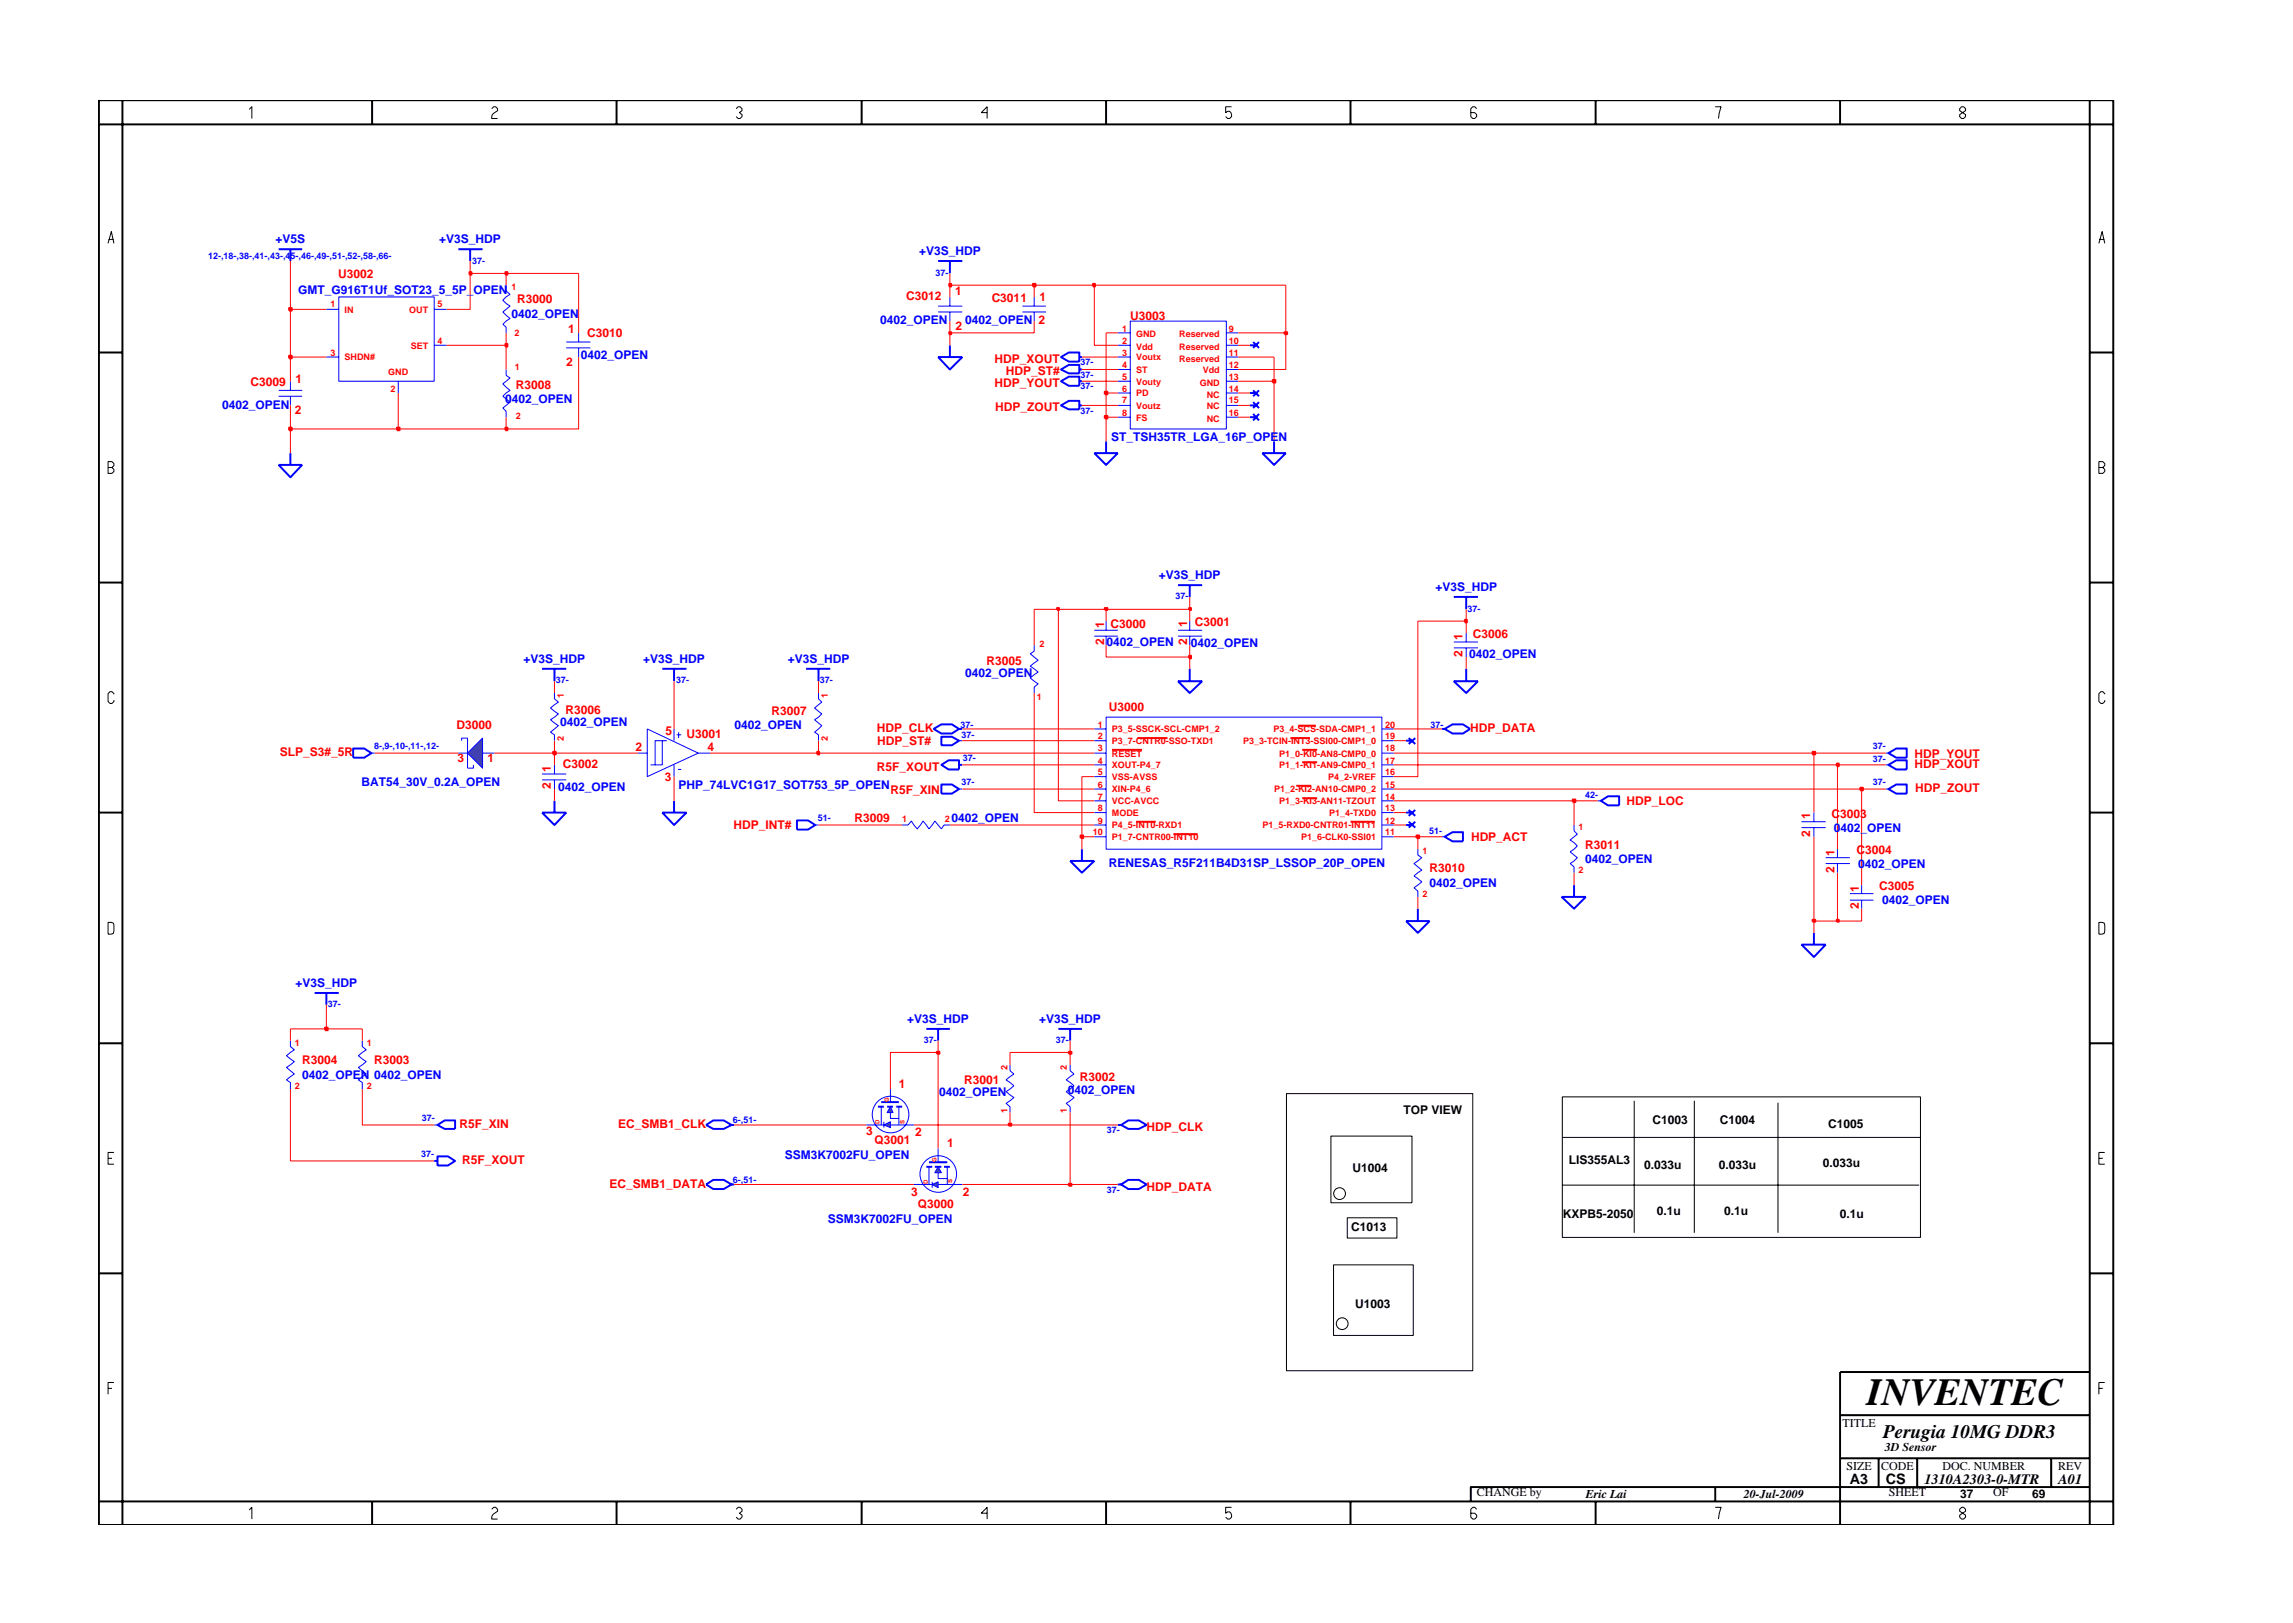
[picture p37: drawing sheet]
<svg xmlns="http://www.w3.org/2000/svg" width="297mm" height="210mm" viewBox="0 0 297 210" stroke-linecap="round" stroke-linejoin="round" font-family="sans-serif">
<defs><g id="words">
<text font-size="5" x="241.8" y="182">INVENTEC</text>
<text font-size="2.5" x="244" y="186.3">Perugia 10MG DDR3</text>
<g font-size="1.9">
<text x="239.6" y="192.2">A3</text>
<text x="244.3" y="192.3">CS</text>
<text x="249.3" y="192.2">1310A2303-0-MTR</text>
<text x="266.6" y="192.2">A01</text>
</g>
<g font-size="1.6" fill="#00f">
<text x="35.7" y="31.5">+V5S</text>
<text x="56.9" y="31.5">+V3S_HDP</text>
<text x="119.1" y="33">+V3S_HDP</text>
<text x="38.6" y="38.1">GMT_G916T1Uf_SOT23_5_5P_OPEN</text>
<text x="66.3" y="41.2">0402_OPEN</text>
<text x="114" y="42">0402_OPEN</text>
<text x="125" y="41.9">0402_OPEN 2</text>
<text x="75.3" y="46.6">0402_OPEN</text>
<text x="28.8" y="52.9">0402_OPEN</text>
<text x="65.4" y="52.2">0402_OPEN</text>
<text x="144" y="57.2">ST_TSH35TR_LGA_16P_OPEN</text>
<text x="150.1" y="75">+V3S_HDP</text>
<text x="185.9" y="76.6">+V3S_HDP</text>
<text x="143.3" y="83.7">0402_OPEN</text>
<text x="154.2" y="83.8">0402_OPEN</text>
<text x="67.8" y="85.9">+V3S_HDP</text>
<text x="83.3" y="85.9">+V3S_HDP</text>
<text x="102" y="85.9">+V3S_HDP</text>
<text x="125" y="87.7">0402_OPEN</text>
<text x="190.3" y="85.2">0402_OPEN</text>
<text x="72.5" y="94.1">0402_OPEN</text>
<text x="95.2" y="94.4">0402_OPEN</text>
<text x="46.8" y="101.9">BAT54_30V_0.2A_OPEN</text>
<text x="72.3" y="102.5">0402_OPEN</text>
<text x="87.9" y="102.2">PHP_74LVC1G17_SOT753_5P_OPEN</text>
<text x="123.3" y="106.5">0402_OPEN</text>
<text x="237.6" y="107.8">0402_OPEN</text>
<text x="143.6" y="112.4">RENESAS_R5F211B4D31SP_LSSOP_20P_OPEN</text>
<text x="205.3" y="111.8">0402_OPEN</text>
<text x="240.7" y="112.5">0402_OPEN</text>
<text x="185.2" y="114.9">0402_OPEN</text>
<text x="243.8" y="117.1">0402_OPEN</text>
<text x="38.3" y="127.9">+V3S_HDP</text>
<text x="117.5" y="132.5">+V3S_HDP</text>
<text x="134.6" y="132.5">+V3S_HDP</text>
<text x="39.1" y="139.8">0402_OPEN 0402_OPEN</text>
<text x="121.7" y="142">0402_OPEN</text>
<text x="138.3" y="141.7">0402_OPEN</text>
<text x="101.7" y="150.1">SSM3K7002FU_OPEN</text>
<text x="107.2" y="158.5">SSM3K7002FU_OPEN</text>
</g>
<g font-size="1.6" fill="#f00">
<text x="43.8" y="36">U3002</text>
<text x="67" y="39.3">R3000</text>
<text x="117.4" y="38.9">C3012</text>
<text x="123.7" y="38.2">1</text>
<text x="128.5" y="39.1">C3011</text>
<text x="134.6" y="39">1</text>
<text x="146.4" y="41.4">U3003</text>
<text x="73.3" y="47.4">2</text>
<text x="73.6" y="43.2">1</text>
<text x="76.1" y="43.6">C3010</text>
<text x="123.8" y="42.8">2</text>
<text x="128.8" y="47">HDP_XOUT</text>
<text x="32.5" y="50">C3009</text>
<text x="38.2" y="53.6">2</text>
<text x="38.3" y="49.6">1</text>
<text x="66.8" y="50.4">R3008</text>
<text x="128.8" y="50.1">HDP_YOUT</text>
<text x="128.9" y="53.3">HDP_ZOUT</text>
<text x="130.3" y="48.6">HDP_ST#</text>
<text x="143" y="83.6" transform="rotate(-90 143 83.6)">2</text>
<text x="143" y="81.4" transform="rotate(-90 143 81.4)">1</text>
<text x="143.9" y="81.3">C3000</text>
<text x="153.8" y="83.5" transform="rotate(-90 153.8 83.5)">2</text>
<text x="153.8" y="81.2" transform="rotate(-90 153.8 81.2)">1</text>
<text x="154.8" y="81.1">C3001</text>
<text x="189.5" y="82.8" transform="rotate(-90 189.5 82.8)">1</text>
<text x="190.8" y="82.7">C3006</text>
<text x="127.8" y="86.1">R3005</text>
<text x="189.5" y="85.1" transform="rotate(-90 189.5 85.1)">2</text>
<text x="59.1" y="94.5">D3000</text>
<text x="73.3" y="92.5">R3006</text>
<text x="86.2" y="95.2">5</text>
<text x="88.9" y="95.6">U3001</text>
<text x="99.9" y="92.6">R3007</text>
<text x="113.6" y="94.8">HDP_CLK</text>
<text x="143.6" y="92.1">U3000</text>
<text x="190.4" y="94.8">HDP_DATA</text>
<text x="36.3" y="97.9">SLP_S3#_5R</text>
<text x="59.3" y="98.7">3</text>
<text x="63.2" y="98.7">1</text>
<text x="71.4" y="100" transform="rotate(-90 71.4 100)">1</text>
<text x="72.9" y="99.5">C3002</text>
<text x="82.3" y="97.3">2</text>
<text x="86.1" y="101.2">3</text>
<text x="91.6" y="97.3">4</text>
<text x="113.6" y="99.8">R5F_XOUT</text>
<text x="113.7" y="96.5">HDP_ST#</text>
<text x="248" y="98.1">HDP_YOUT</text>
<text x="248" y="99.5">HDP_XOUT</text>
<text x="71.4" y="102.2" transform="rotate(-90 71.4 102.2)">2</text>
<text x="95" y="107.5">HDP_INT#</text>
<text x="110.7" y="106.5">R3009</text>
<text x="115.3" y="102.8">R5F_XIN</text>
<text x="210.7" y="104.2">HDP_LOC</text>
<text x="234.5" y="106.1" transform="rotate(-90 234.5 106.1)">1</text>
<text x="237.3" y="106">C3003</text>
<text x="248.1" y="102.6">HDP_ZOUT</text>
<text x="185.2" y="113">R3010</text>
<text x="190.6" y="108.9">HDP_ACT</text>
<text x="205.3" y="109.9">R3011</text>
<text x="234.5" y="108.4" transform="rotate(-90 234.5 108.4)">2</text>
<text x="237.6" y="113.1" transform="rotate(-90 237.6 113.1)">2</text>
<text x="237.6" y="110.9" transform="rotate(-90 237.6 110.9)">1</text>
<text x="240.5" y="110.7">C3004</text>
<text x="240.8" y="117.7" transform="rotate(-90 240.8 117.7)">2</text>
<text x="240.8" y="115.5" transform="rotate(-90 240.8 115.5)">1</text>
<text x="243.4" y="115.3">C3005</text>
<text x="39.1" y="137.9">R3004</text>
<text x="48.5" y="137.9">R3003</text>
<text x="116.4" y="141">1</text>
<text x="124.9" y="140.5">R3001</text>
<text x="139.9" y="140">R3002</text>
<text x="59.5" y="146.2">R5F_XIN</text>
<text x="80.1" y="146.1">EC_SMB1_CLK</text>
<text x="112.2" y="147">3</text>
<text x="113.3" y="148.3">Q3001</text>
<text x="118.6" y="147.2">2</text>
<text x="122.7" y="148.6">1</text>
<text x="148.5" y="146.5">HDP_CLK</text>
<text x="59.9" y="150.8">R5F_XOUT</text>
<text x="79" y="153.9">EC_SMB1_DATA</text>
<text x="118.1" y="154.9">3</text>
<text x="124.7" y="154.9">2</text>
<text x="148.5" y="154.3">HDP_DATA</text>
<text x="118.9" y="156.6">Q3000</text>
</g>
<g font-size="1.6">
<text x="181.8" y="144.3">TOP VIEW</text>
<text x="214.1" y="145.6">C1003</text>
<text x="222.8" y="145.6">C1004</text>
<text x="236.8" y="146.2">C1005</text>
<text x="175.2" y="151.8">U1004</text>
<text x="203.2" y="150.8">LIS355AL3</text>
<text x="213" y="151.4">0.033u</text>
<text x="222.7" y="151.4">0.033u</text>
<text x="236.1" y="151.2">0.033u</text>
<text x="175" y="159.4">C1013</text>
<text x="202.5" y="157.8">KXPB5-2050</text>
<text x="214.6" y="157.4">0.1u</text>
<text x="223.3" y="157.4">0.1u</text>
<text x="238.3" y="157.8">0.1u</text>
<text x="175.5" y="169.4">U1003</text>
<text x="238.7" y="184.8">TITLE</text>
<text x="239.2" y="190.4">SIZE</text>
<text x="243.7" y="190.4">CODE</text>
<text x="244.2" y="188">3D Sensor</text>
<text x="251.6" y="190.4">DOC. NUMBER</text>
<text x="266.6" y="190.4">REV</text>
<text x="191.3" y="193.9">CHANGE by</text>
<text x="205.4" y="194.1">Eric Lai</text>
<text x="225.9" y="194.1">20-Jul-2009</text>
<text x="244.7" y="193.9">SHEET</text>
<text x="253.9" y="194.1">37</text>
<text x="258.2" y="193.9">OF</text>
<text x="263.3" y="194.1">69</text>
</g>
<g font-size="1.2" fill="#00f">
<text x="27" y="33.5">12-,18-,38-,41-,43-,45-,46-,49-,51-,52-,58-,66-</text>
<text x="61.2" y="34.2">37-</text>
<text x="121.2" y="35.7">37-</text>
<text x="140" y="47.3">37-</text>
<text x="140" y="48.9">37-</text>
<text x="140" y="50.4">37-</text>
<text x="140" y="53.6">37-</text>
<text x="152.3" y="77.6">37-</text>
<text x="190.1" y="79.2">37-</text>
<text x="72" y="88.5">37-</text>
<text x="87.6" y="88.5">37-</text>
<text x="106.2" y="88.5">37-</text>
<text x="124.4" y="94.3">37-</text>
<text x="124.6" y="95.6">37-</text>
<text x="185.3" y="94.3">37-</text>
<text x="48.5" y="97.1">8-,9-,10-,11-,12-</text>
<text x="124.6" y="101.7">37-</text>
<text x="124.7" y="98.6">37-</text>
<text x="242.6" y="101.7">37-</text>
<text x="242.6" y="98.7">37-</text>
<text x="242.6" y="97.1">37-</text>
<text x="105.9" y="106.4">51-</text>
<text x="205.4" y="103.4">42-</text>
<text x="185.1" y="108">51-</text>
<text x="42.4" y="130.4">37-</text>
<text x="119.7" y="135.1">37-</text>
<text x="136.8" y="135.1">37-</text>
<text x="54.6" y="149.9">37-</text>
<text x="54.6" y="145.3">37-</text>
<text x="94.9" y="145.5">6-,51-</text>
<text x="143.4" y="146.8">37-</text>
<text x="94.9" y="153.3">6-,51-</text>
<text x="143.4" y="154.6">37-</text>
</g>
<g font-size="1.2" fill="#f00">
<text x="42.8" y="39.8">1</text>
<text x="44.6" y="40.5">IN</text>
<text x="53" y="40.5">OUT</text>
<text x="56.7" y="39.8">5</text>
<text x="66.3" y="37.6">1</text>
<text x="42.8" y="46.1">3</text>
<text x="44.6" y="46.7">SHDN#</text>
<text x="53.2" y="45.2">SET</text>
<text x="56.7" y="44.6">4</text>
<text x="66.7" y="43.6">2</text>
<text x="66.7" y="48">1</text>
<text x="145.3" y="43">1</text>
<text x="145.3" y="47.6">4</text>
<text x="145.3" y="46.1">3</text>
<text x="145.3" y="44.6">2</text>
<text x="147.2" y="43.7">GND</text>
<text x="147.2" y="46.7">Voutx</text>
<text x="147.2" y="45.3">Vdd</text>
<text x="152.8" y="45.3">Reserved</text>
<text x="152.8" y="46.8">Reserved</text>
<text x="152.8" y="43.7">Reserved</text>
<text x="159.2" y="44.6">10</text>
<text x="159.2" y="46.1">11</text>
<text x="159.2" y="47.6">12</text>
<text x="159.2" y="43">9</text>
<text x="50.3" y="48.6">GND</text>
<text x="50.6" y="50.7">2</text>
<text x="145.3" y="53.9">8</text>
<text x="145.3" y="50.7">6</text>
<text x="145.3" y="49.2">5</text>
<text x="145.3" y="52.3">7</text>
<text x="147.2" y="51.4">PD</text>
<text x="147.2" y="48.3">ST</text>
<text x="147.2" y="49.8">Vouty</text>
<text x="147.2" y="53">Voutz</text>
<text x="155.4" y="50">GND</text>
<text x="155.8" y="48.4">Vdd</text>
<text x="156.3" y="51.5">NC</text>
<text x="156.3" y="53">NC</text>
<text x="159.2" y="49.2">13</text>
<text x="159.2" y="50.7">14</text>
<text x="159.2" y="52.3">15</text>
<text x="159.2" y="53.9">16</text>
<text x="66.8" y="54.2">2</text>
<text x="147.2" y="54.5">FS</text>
<text x="156.3" y="54.6">NC</text>
<text x="134.7" y="83.9">2</text>
<text x="73" y="96" transform="rotate(-90 73 96)">2</text>
<text x="73" y="90.4" transform="rotate(-90 73 90.4)">1</text>
<text x="107.2" y="96" transform="rotate(-90 107.2 96)">2</text>
<text x="107.2" y="90.4" transform="rotate(-90 107.2 90.4)">1</text>
<text x="134.3" y="90.7">1</text>
<text x="142.2" y="94.3">1</text>
<text x="142.2" y="95.8">2</text>
<text x="144" y="94.9">P3_5-SSCK-SCL-CMP1_2</text>
<text x="165" y="94.9">P3_4-SCS-SDA-CMP1_1</text>
<text x="179.4" y="95.8">19</text>
<text x="179.4" y="94.3">20</text>
<text x="142.2" y="97.3">3</text>
<text x="142.2" y="100.4">5</text>
<text x="142.2" y="98.9">4</text>
<text x="144" y="98">RESET</text>
<text x="144" y="101.1">VSS-AVSS</text>
<text x="144" y="99.5">XOUT-P4_7</text>
<text x="144" y="96.4">P3_7-CNTR0-SSO-TXD1</text>
<text x="161" y="96.4">P3_3-TCIN-INT3-SSI00-CMP1_0</text>
<text x="165.7" y="99.5">P1_1-KI1-AN9-CMP0_1</text>
<text x="165.7" y="98">P1_0-KI0-AN8-CMP0_0</text>
<text x="172" y="101.1">P4_2-VREF</text>
<text x="179.4" y="98.9">17</text>
<text x="179.4" y="100.4">16</text>
<text x="179.4" y="97.3">18</text>
<text x="116.9" y="106.5">1</text>
<text x="122.4" y="106.5">2</text>
<text x="142.2" y="106.7">9</text>
<text x="142.2" y="103.6">7</text>
<text x="142.2" y="102.1">6</text>
<text x="142.2" y="105.1">8</text>
<text x="144" y="107.3">P4_5-INT0-RXD1</text>
<text x="144" y="104.2">VCC-AVCC</text>
<text x="144" y="102.7">XIN-P4_6</text>
<text x="144" y="105.7">MODE</text>
<text x="163.6" y="107.3">P1_5-RXD0-CNTR01-INT11</text>
<text x="165" y="102.7">P1_2-KI2-AN10-CMP0_2</text>
<text x="165.7" y="104.2">P1_3-KI3-AN11-TZOUT</text>
<text x="172.2" y="105.7">P1_4-TXD0</text>
<text x="179.4" y="102.1">15</text>
<text x="179.4" y="103.6">14</text>
<text x="179.4" y="105.1">13</text>
<text x="179.4" y="106.7">12</text>
<text x="204.5" y="107.6">1</text>
<text x="141.6" y="108.2">10</text>
<text x="144" y="108.8">P1_7-CNTR00-INT10</text>
<text x="168.5" y="108.8">P1_6-CLK0-SSI01</text>
<text x="179.4" y="108.2">11</text>
<text x="184.3" y="110.6">1</text>
<text x="204.5" y="113.1">2</text>
<text x="184.3" y="116.2">2</text>
<text x="38.2" y="135.5">1</text>
<text x="47.5" y="135.5">1</text>
<text x="38.2" y="141.1">2</text>
<text x="47.5" y="141.1">2</text>
<text x="130.5" y="138.6" transform="rotate(-90 130.5 138.6)">2</text>
<text x="138.2" y="138.6" transform="rotate(-90 138.2 138.6)">2</text>
<text x="130.5" y="144.1" transform="rotate(-90 130.5 144.1)">1</text>
<text x="138.2" y="144.1" transform="rotate(-90 138.2 144.1)">1</text>
</g>
<g font-size=".8" fill="#f00">
<text x="115.1" y="142.7" transform="rotate(-90 115.1 142.7)">G</text>
<text x="113.9" y="145.6" transform="rotate(-90 113.9 145.6)">D</text>
<text x="117.2" y="145.6" transform="rotate(-90 117.2 145.6)">S</text>
<text x="120.2" y="153.3" transform="rotate(-90 120.2 153.3)">D</text>
<text x="121.3" y="150.5" transform="rotate(-90 121.3 150.5)">G</text>
<text x="123.3" y="153.3" transform="rotate(-90 123.3 153.3)">S</text>
</g>
</g></defs>
<g fill="none" stroke="#00f" stroke-width=".25">
<path d="M36.1 32.3h3M37.6 32.3v1.5M59.4 32.3h3.1M60.9 32.3v1.5M121.5 33.8h3.2M123 33.8v1.6M37.6 58.7v1.5M121.5 46.3h3.2l-1.7 1.6zM123 44.7v1.6M137.4 46.3l1.1-.6h1.3v1.1h-1.3zM137.4 49.4l1.1-.6h1.3v1.2h-1.3zM137.4 52.5l1.1-.6h1.3v1.1h-1.3z"/>
<path d="M137.4 47.9l1.1-.6h1.3v1.1h-1.3zM139.8 46.3h.4M139.8 52.5h.4M139.8 49.4h.4M139.8 47.9h.4M141.8 58.7h3l-1.5 1.5zM143.3 57.2v1.5M161.9 50.9h.8M161.9 52.5h.8M161.9 54h.8M161.9 44.7h.8M162.3 50.6l.8 .7"/>
<path d="M162.3 52.1l.8 .8M162.3 53.6l.8 .9M162.3 44.3l.8 .8M163.1 50.6l-.8 .7M163.1 52.1l-.8 .8M163.1 53.6l-.8 .9M163.1 44.3l-.8 .8M163.5 58.7h3.1l-1.6 1.5zM165 57.2v1.5M36.1 60.2h3l-1.5 1.6zM152.6 75.8h3.1M154.1 75.8v1.5"/>
<path d="M188.3 77.3h3.2M189.9 77.3v1.6M70.2 86.6h3.1M71.8 86.6v1.7M85.8 86.6h3.1M87.3 86.6v1.7M104.4 86.6h3.2M106 86.6v1.7M120.9 94.4l1-.6h1.4l.9 .6-.9 .6h-1.4zM121.9 95.4h1.4l.9 .6-.9 .5h-1.4zM121.9 99.1l1-.6h1.3v1.2h-1.3zM124.2 99.1h.5"/>
<path d="M124.2 94.4h.5M152.6 88.3h3.1l-1.6 1.5zM154.1 86.6v1.7M182.1 96h.8M182.5 95.6l.8 .8M183.3 95.6l-.8 .8M188.3 88.3h3.2l-1.6 1.5zM189.9 86.6v1.7M244.6 99.1l1-.6h1.4v1.2h-1.4zM244.6 97.6l1-.6h1.4v1.2h-1.4zM70.2 105.3h3.1l-1.5 1.6zM71.8 103.7v1.6"/>
<path d="M85.8 105.3h3.1l-1.6 1.6zM87.3 103.7v1.6M103.2 106.3h1.5l.9 .6-.9 .6h-1.5zM121.9 101.6h1.4l.9 .6-.9 .6h-1.4zM138.6 111.5h3.2l-1.6 1.6zM140.2 110v1.5M182.1 119.3h3.1l-1.5 1.5zM182.1 105.3h.8M182.5 104.9l.8 .8M183.3 104.9l-.8 .8M183.7 117.7v1.6M187.1 108.4l1.1-.6h1.3v1.2h-1.3z"/>
<path d="M207.4 103.7l.9-.5h1.4v1.1h-1.4zM244.6 102.2l1-.6h1.4v1.2h-1.4zM40.8 128.6h3.1M42.3 128.6v1.6M120 133.3h3M121.5 133.3v1.5M137.1 133.3h3.1M138.6 133.3v1.5M233.4 122.4h3.1l-1.5 1.6zM235 120.8v1.6M56.2 150.4h.5M56.7 149.8h1.3l1 .6-1 .6h-1.3z"/>
<path d="M56.7 145.7l.9-.6h1.4v1.1h-1.4zM91.5 153.4l.9-.5h1.4l1 .5-1 .6h-1.4zM91.5 145.7l.9-.6h1.4l1 .6-1 .5h-1.4zM94.8 153.4h.3M94.8 145.7h.3M144.8 153.4h.4M144.8 145.7h.4M145.2 153.4l1-.5h1.3l1 .5-1 .6h-1.3zM145.2 145.7l1-.6h1.3l1 .6-1 .5h-1.3z"/>
</g>
<g fill="none" stroke="#00f" stroke-width=".13">
<path d="M43.9 38.5h12.3v10.9h-12.3zM65.6 36.9v.8l.5 .4-1 .8 1 .8-1 .7 1 .9-1 .7 .5 .4v.7M121.5 39.7h3.2M123 38.5v1.2M132.4 39.7h3.1M134 38.5v1.2M36.1 50.6h3M36.1 51.3h3M37.6 49.4v1.2M37.6 51.3v1.2M42.3 46.3h1.6M42.3 40.1h1.6"/>
<path d="M51.6 49.4v1.5M56.2 44.7h1.7M56.2 40.1h1.7M65.6 47.9v.7l.5 .4-1 .7 1 .9-1 .7 1 .8-1 .8 .5 .4v.7M73.3 44.3h3.2M73.3 45.1h3.2M75 43.1v1.2M75 45.1v1.2M121.5 40.4h3.2M123 40.4v1.2M132.4 40.4h3.1M134 40.4v1.2"/>
<path d="M144.8 43.1h1.6M144.8 46.3h1.6M144.8 47.9h1.6M144.8 49.4h1.6M144.8 50.9h1.6M144.8 52.5h1.6M144.8 44.7h1.6M144.8 54h1.6M146.4 41.6h12.5v14h-12.5zM158.9 43.1h1.5M158.9 46.3h1.5M158.9 47.9h1.5"/>
<path d="M158.9 49.4h1.5M158.9 50.9h1.5M158.9 52.5h1.5M158.9 44.7h1.5M158.9 54h1.5M59.4 97.6h1.2M60.6 95.6v3.9M62.5 97.6h1.5M71.8 89.8v.7l.5 .5-1 .7 1 .8-1 .7 1 .8-1 .9 .5 .3v.8M71.8 99.1v1.2M82.7 97.6h1.1M83.8 94.4l6.7 3.2-6.7 3z"/>
<path d="M85.8 96v3.1h-.9M86.4 96h-1.5v3.1h-.6M87.3 94.4v1.6M87.3 99.1v1.5M87.7 95.2h.6M87.8 99.7h.5M87.9 94.9v.7M90.5 97.6h1.5M124.2 96h.5M134 83.6v.8l-.5 .3 1 .8-1 .8 1 .8-1 .7 1 .8-.5 .4v.8M141.8 81.6h3M141.8 82.4h3"/>
<path d="M141.8 99.1h1.5M141.8 97.6h1.5M141.8 96h1.5M141.8 94.4h1.5M143.3 92.9h35.7v17.1h-35.7zM143.3 80.5v1.1M143.3 82.4v1.2M152.6 81.6h3.1M152.6 82.4h3.1M154.1 80.5v1.1M154.1 82.4v1.2M179 99.1h1.5"/>
<path d="M179 97.6h1.5M179 96h1.5M179 94.4h1.5M244.3 99.1h.3M244.3 97.6h.3M70.2 100.3h3.1M70.2 101h3.1M71.8 101v1.2M105.6 106.9h.4M116.9 106.9h.7l.5-.5 .7 1 .8-1 .7 1 .8-1 .8 1 .4-.5h.7M124.2 102.2h.5M141.8 102.2h1.5"/>
<path d="M141.8 103.7h1.5M141.8 108.4h1.5M141.8 106.9h1.5M141.8 100.6h1.5M141.8 105.3h1.5M179 102.2h1.5M179 103.7h1.5M179 108.4h1.5M179 106.9h1.5M179 100.6h1.5M179 105.3h1.5M183.7 110v.8l.5 .3-1 .8 1 .8-1 .8 1 .7-1 .8 .5 .4v.8"/>
<path d="M186.8 108.4h.3M203.9 106.9v.7l.4 .5-.9 .7 .9 .8-.9 .7 .9 .8-.9 .8 .5 .4v.8M207 103.7h.4M233.4 106.5h3.1M233.4 107.2h3.1M235 105.3v1.2M235 107.2v1.2M236.5 111.1h3.1M236.5 111.9h3.1M238 110v1.1M238 111.9v1.2M239.6 115.8h3.1"/>
<path d="M239.6 116.6h3.1M241.2 114.7v1.1M241.2 116.6v1.1M244.3 102.2h.3M37.6 134.8v.8l.5 .4-1 .8 1 .7-1 .8 1 .8-1 .8 .5 .3v.9M46.9 134.8v.8l.5 .4-1 .8 1 .7-1 .8 1 .8-1 .8 .5 .3v.9M138.6 138v.7l.5 .4-1 .8 1 .8-1 .7 1 .8-1 .7 .5 .5v.7M56.2 145.7h.5"/>
</g>
<path d="M144 97.1h3.9M147.3 95.6h3.9M167.2 95.6h2.5M168.2 94h2.3M168.7 97.1h1.9M168.7 98.7h1.9M147.2 106.5h2.5M152 108.1h3.1M167.9 101.8h2M168.7 103.4h1.9M174.9 106.5h3.2" fill="none" stroke="#f00" stroke-width=".25"/>
<path d="M60.6 97.6l1.9-2v3.9z" fill="#3c3cc8"/>
<path d="M48.1 97.6h.4M60.6 97.6l1.9-2v3.9zM60.6 95.6h-.8v.4M61.3 99.1v.4h-.7M106 89.8v.7l.5 .5-1 .7 1 .8-1 .7 1 .8-1 .9 .5 .3v.8M188.3 83.2h3.2M188.3 83.9h3.2M189.9 82v1.2M189.9 83.9v1.2M130.8 138v.7l.5 .4-1 .8 1 .8-1 .7 1 .8-1 .7 .5 .5v.7M121.5 148.8v1.8" fill="none" stroke="#00f" stroke-width=".13"/>
<path d="M45.7 97h1.5l.9 .6-.9 .6h-1.5zM186.8 94.4h.3M187.1 94.4l1.1-.6h1.3l.9 .6-.9 .6h-1.3zM182.1 106.9h.8M182.5 106.5l.8 .7M183.3 106.5l-.8 .7M202.3 116.2h3.1l-1.5 1.5zM203.9 114.7v1.5M120.3 150.6h2.4" fill="none" stroke="#00f" stroke-width=".25"/>
<path d="M120.8 153.4l.7-.3v.8z" fill="#3c3cc8"/>
<path d="M120.8 153.4l.7-.3v.8zM120.8 153.1v.8" fill="none" stroke="#00f" stroke-width=".13"/>
<path d="M121.5 151.2l.4 .7h-.8z" fill="#3c3cc8"/>
<g fill="none" stroke="#00f" stroke-width=".13">
<path d="M115.3 141.1v1.7M118.4 153.4h2.4M120.3 151.2v2.2M121.5 151.2l.4 .7h-.8zM121.5 151.9v.8h1.2M121.5 153.4h3.2M122.7 151.2v2.2"/>
<circle cx="121.5" cy="152.1" r="2.37"/>
</g>
<path d="M114.2 142.8h2.2M120 151.2h.8M121.1 151.2h.8M122.3 151.2h.7" fill="none" stroke="#00f" stroke-width=".25"/>
<path d="M114.5 145.7l.8-.4v.8z" fill="#3c3cc8"/>
<path d="M114.5 145.7l.8-.4v.8zM114.5 145.3v.8" fill="none" stroke="#00f" stroke-width=".13"/>
<path d="M115.3 143.4l.4 .7h-.8z" fill="#3c3cc8"/>
<g fill="none" stroke="#00f" stroke-width=".13">
<path d="M112.2 145.7h2.3M114.2 143.4v2.3M115.3 143.4l.4 .7h-.8zM115.3 144.1v.8h1.1M115.3 145.7h3.1M116.4 143.4v2.3"/>
<circle cx="115.4" cy="144.4" r="2.37"/>
</g>
<path d="M113.7 143.4h.8M114.9 143.4h.8M116.1 143.4h.8" fill="none" stroke="#00f" stroke-width=".25"/>
<path d="M95.1 153.4h23.3M124.7 153.4h13.9" fill="none" stroke="#f00" stroke-width=".13"/>
<path d="M138.5 153.4h.3v.2h-.3z" fill="#8e2323"/>
<path d="M138.5 153.4h.3v.2h-.3z" fill="none" stroke="#f00" stroke-width=".25"/>
<path d="M121.5 136.3v12.5M37.6 141.1v9.3h18.6M46.9 141.1v4.6h9.3M95.1 145.7h17.1M118.4 145.7h12.4M138.6 144.1v9.3h6.2" fill="none" stroke="#f00" stroke-width=".13"/>
<path d="M130.7 145.6h.3v.2h-.3z" fill="#8e2323"/>
<path d="M130.7 145.6h.3v.2h-.3z" fill="none" stroke="#f00" stroke-width=".25"/>
<path d="M121.5 136.3h-6.2v4.8M130.8 136.3v1.7M138.6 136.3v1.7M130.8 144.1v1.6h14" fill="none" stroke="#f00" stroke-width=".13"/>
<path d="M121.4 136.3h.3v.2h-.3z" fill="#8e2323"/>
<path d="M121.4 136.3h.3v.2h-.3z" fill="none" stroke="#f00" stroke-width=".25"/>
<path d="M121.5 134.8v1.5M130.8 136.3h7.8" fill="none" stroke="#f00" stroke-width=".13"/>
<path d="M138.5 136.3h.3v.2h-.3z" fill="#8e2323"/>
<path d="M138.5 136.3h.3v.2h-.3z" fill="none" stroke="#f00" stroke-width=".25"/>
<path d="M42.3 133.3h-4.7v1.5M46.9 133.3v1.5M138.6 134.8v1.5" fill="none" stroke="#f00" stroke-width=".13"/>
<path d="M42.1 133.1h.3v.4h-.3z" fill="#8e2323"/>
<path d="M42.1 133.1h.3v.4h-.3z" fill="none" stroke="#f00" stroke-width=".25"/>
<path d="M235 119.3v1.5M42.3 130.2v3.1h4.6" fill="none" stroke="#f00" stroke-width=".13"/>
<path d="M234.8 119.2h.3v.2h-.3z" fill="#8e2323"/>
<path d="M234.8 119.2h.3v.2h-.3z" fill="none" stroke="#f00" stroke-width=".25"/>
<path d="M235 108.4v10.9h3" fill="none" stroke="#f00" stroke-width=".13"/>
<path d="M237.9 119.2h.3v.2h-.3z" fill="#8e2323"/>
<path d="M237.9 119.2h.3v.2h-.3z" fill="none" stroke="#f00" stroke-width=".25"/>
<path d="M238 99.1v10.9M140.2 108.4v1.6M183.7 108.4v1.6M183.7 116.2v1.5M203.9 113.1v1.6M238 113.1v6.2h3.2v-1.6M241.2 102.2v12.5" fill="none" stroke="#f00" stroke-width=".13"/>
<path d="M140 108.2h.3v.4h-.3z" fill="#8e2323"/>
<path d="M140 108.2h.3v.4h-.3z" fill="none" stroke="#f00" stroke-width=".25"/>
<path d="M140.2 100.6v7.8h1.6M180.5 108.4h3.2" fill="none" stroke="#f00" stroke-width=".13"/>
<path d="M183.5 108.2h.3v.4h-.3z" fill="#8e2323"/>
<path d="M183.5 108.2h.3v.4h-.3z" fill="none" stroke="#f00" stroke-width=".25"/>
<path d="M137.1 78.9v24.8h4.7M134 89.8v15.5h7.8M235 97.6v7.7M71.8 102.2v1.5M87.3 100.6v3.1M106 106.9h10.9M123 106.9h18.8M180.5 106.9h1.6M180.5 103.7h23.4v3.2M180.5 105.3h1.6M183.7 108.4h3.1" fill="none" stroke="#f00" stroke-width=".13"/>
<path d="M203.7 103.6h.4v.3h-.4z" fill="#8e2323"/>
<path d="M203.7 103.6h.4v.3h-.4z" fill="none" stroke="#f00" stroke-width=".25"/>
<path d="M124.7 102.2h17.1M180.5 102.2h60.7M203.9 103.7h3.1" fill="none" stroke="#f00" stroke-width=".13"/>
<path d="M241 102.1h.3v.3h-.3z" fill="#8e2323"/>
<path d="M241 102.1h.3v.3h-.3z" fill="none" stroke="#f00" stroke-width=".25"/>
<path d="M71.8 97.6v1.5M124.7 99.1h17.1M180.5 99.1h57.5M183.7 80.5v20.1h-3.2M140.2 100.6h1.6M241.2 102.2h3.1" fill="none" stroke="#f00" stroke-width=".13"/>
<path d="M237.9 98.9h.3v.4h-.3z" fill="#8e2323"/>
<path d="M237.9 98.9h.3v.4h-.3z" fill="none" stroke="#f00" stroke-width=".25"/>
<path d="M48.5 97.6h10.9M64 97.6h7.8M238 99.1h6.3" fill="none" stroke="#f00" stroke-width=".13"/>
<path d="M71.7 97.4h.3v.3h-.3z" fill="#8e2323"/>
<path d="M71.7 97.4h.3v.3h-.3z" fill="none" stroke="#f00" stroke-width=".25"/>
<path d="M71.8 96v1.6h10.9M92 97.6h14" fill="none" stroke="#f00" stroke-width=".13"/>
<path d="M105.9 97.4h.2v.3h-.2z" fill="#8e2323"/>
<path d="M105.9 97.4h.2v.3h-.2z" fill="none" stroke="#f00" stroke-width=".25"/>
<path d="M106 96v1.6h35.8M180.5 97.6h54.5" fill="none" stroke="#f00" stroke-width=".13"/>
<path d="M234.8 97.4h.3v.3h-.3z" fill="#8e2323"/>
<path d="M234.8 97.4h.3v.3h-.3z" fill="none" stroke="#f00" stroke-width=".25"/>
<path d="M71.8 88.3v1.5M87.3 88.3v6.1M106 88.3v1.5M124.7 96h17.1M124.7 94.4h17.1M143.3 83.6v1.5h10.8v1.5M180.5 96h1.6M180.5 94.4h6.3M189.9 85.1v1.5M235 97.6h9.3" fill="none" stroke="#f00" stroke-width=".13"/>
<path d="M154 84.9h.3v.4h-.3z" fill="#8e2323"/>
<path d="M154 84.9h.3v.4h-.3z" fill="none" stroke="#f00" stroke-width=".25"/>
<path d="M134 78.9v4.7M143.3 78.9v1.6M154.1 78.9v1.6M154.1 83.6v1.5M183.7 80.5h6.2v1.5" fill="none" stroke="#f00" stroke-width=".13"/>
<path d="M189.8 80.3h.2v.3h-.2z" fill="#8e2323"/>
<path d="M189.8 80.3h.2v.3h-.2z" fill="none" stroke="#f00" stroke-width=".25"/>
<path d="M134 78.9h3.1M189.9 78.9v1.6" fill="none" stroke="#f00" stroke-width=".13"/>
<path d="M136.9 78.8h.3v.2h-.3z" fill="#8e2323"/>
<path d="M136.9 78.8h.3v.2h-.3z" fill="none" stroke="#f00" stroke-width=".25"/>
<path d="M137.1 78.9h6.2" fill="none" stroke="#f00" stroke-width=".13"/>
<path d="M143.1 78.8h.4v.2h-.4z" fill="#8e2323"/>
<path d="M143.1 78.8h.4v.2h-.4z" fill="none" stroke="#f00" stroke-width=".25"/>
<path d="M143.3 78.9h10.8" fill="none" stroke="#f00" stroke-width=".13"/>
<path d="M154 78.8h.3v.2h-.3z" fill="#8e2323"/>
<path d="M154 78.8h.3v.2h-.3z" fill="none" stroke="#f00" stroke-width=".25"/>
<path d="M37.6 55.6v3.1M143.3 54v3.2M165 49.4v7.8M154.1 77.3v1.6" fill="none" stroke="#f00" stroke-width=".13"/>
<path d="M37.5 55.4h.3v.3h-.3z" fill="#8e2323"/>
<path d="M37.5 55.4h.3v.3h-.3z" fill="none" stroke="#f00" stroke-width=".25"/>
<path d="M37.6 52.5v3.1h14" fill="none" stroke="#f00" stroke-width=".13"/>
<path d="M51.4 55.4h.4v.3h-.4z" fill="#8e2323"/>
<path d="M51.4 55.4h.4v.3h-.4z" fill="none" stroke="#f00" stroke-width=".25"/>
<path d="M51.6 50.9v4.7h14" fill="none" stroke="#f00" stroke-width=".13"/>
<path d="M65.5 55.4h.2v.3h-.2z" fill="#8e2323"/>
<path d="M65.5 55.4h.2v.3h-.2z" fill="none" stroke="#f00" stroke-width=".25"/>
<path d="M75 46.3v9.3h-9.4v-1.6" fill="none" stroke="#f00" stroke-width=".13"/>
<path d="M143.1 53.9h.4v.3h-.4z" fill="#8e2323"/>
<path d="M143.1 53.9h.4v.3h-.4z" fill="none" stroke="#f00" stroke-width=".25"/>
<path d="M140.2 52.5h4.6M143.3 50.9v3.1h1.5M160.4 54h1.5M160.4 52.5h1.5" fill="none" stroke="#f00" stroke-width=".13"/>
<path d="M143.1 50.7h.4v.4h-.4z" fill="#8e2323"/>
<path d="M143.1 50.7h.4v.4h-.4z" fill="none" stroke="#f00" stroke-width=".25"/>
<path d="M37.6 46.3v3.1M140.2 49.4h4.6M143.3 43.1v7.8h1.5M160.4 50.9h1.5M160.4 49.4h4.6" fill="none" stroke="#f00" stroke-width=".13"/>
<path d="M164.9 49.2h.3v.4h-.3z" fill="#8e2323"/>
<path d="M164.9 49.2h.3v.4h-.3z" fill="none" stroke="#f00" stroke-width=".25"/>
<path d="M65.6 44.7v3.2M140.2 47.9h4.6M165 46.3v3.1M166.6 43.1v4.8h-6.2" fill="none" stroke="#f00" stroke-width=".13"/>
<path d="M37.5 46.1h.3v.3h-.3z" fill="#8e2323"/>
<path d="M37.5 46.1h.3v.3h-.3z" fill="none" stroke="#f00" stroke-width=".25"/>
<path d="M37.6 40.1v6.2h4.7M57.9 44.7h7.7M140.2 46.3h4.6M160.4 46.3h4.6" fill="none" stroke="#f00" stroke-width=".13"/>
<path d="M65.5 44.6h.2v.3h-.2z" fill="#8e2323"/>
<path d="M65.5 44.6h.2v.3h-.2z" fill="none" stroke="#f00" stroke-width=".25"/>
<path d="M75 35.4v7.7M141.8 36.9v7.8h3M65.6 43.1v1.6M123 43.1v1.6M160.4 44.7h1.5" fill="none" stroke="#f00" stroke-width=".13"/>
<path d="M123 43h.2v.3h-.2z" fill="#8e2323"/>
<path d="M123 43h.2v.3h-.2z" fill="none" stroke="#f00" stroke-width=".25"/>
<path d="M123 41.6v1.5h11v-1.5M143.3 43.1h1.5M160.4 43.1h6.2" fill="none" stroke="#f00" stroke-width=".13"/>
<path d="M166.4 43h.3v.3h-.3z" fill="#8e2323"/>
<path d="M166.4 43h.3v.3h-.3z" fill="none" stroke="#f00" stroke-width=".25"/>
<path d="M166.6 36.9v6.2" fill="none" stroke="#f00" stroke-width=".13"/>
<path d="M37.5 39.9h.3v.3h-.3z" fill="#8e2323"/>
<path d="M37.5 39.9h.3v.3h-.3z" fill="none" stroke="#f00" stroke-width=".25"/>
<path d="M37.6 33.8v6.3h4.7M60.9 35.4v4.7h-3M65.6 35.4v1.5M123 36.9v1.6M134 36.9v1.6" fill="none" stroke="#f00" stroke-width=".13"/>
<path d="M123 36.8h.2v.3h-.2z" fill="#8e2323"/>
<path d="M123 36.8h.2v.3h-.2z" fill="none" stroke="#f00" stroke-width=".25"/>
<path d="M123 35.4v1.5h11" fill="none" stroke="#f00" stroke-width=".13"/>
<path d="M133.8 36.8h.3v.3h-.3z" fill="#8e2323"/>
<path d="M133.8 36.8h.3v.3h-.3z" fill="none" stroke="#f00" stroke-width=".25"/>
<path d="M134 36.9h7.8" fill="none" stroke="#f00" stroke-width=".13"/>
<path d="M141.6 36.8h.2v.3h-.2z" fill="#8e2323"/>
<path d="M141.6 36.8h.2v.3h-.2z" fill="none" stroke="#f00" stroke-width=".25"/>
<path d="M141.8 36.9h24.8" fill="none" stroke="#f00" stroke-width=".13"/>
<path d="M60.8 35.2h.3v.4h-.3z" fill="#8e2323"/>
<path d="M60.8 35.2h.3v.4h-.3z" fill="none" stroke="#f00" stroke-width=".25"/>
<path d="M60.9 33.8v1.6h4.7" fill="none" stroke="#f00" stroke-width=".13"/>
<path d="M65.5 35.2h.2v.4h-.2z" fill="#8e2323"/>
<path d="M65.5 35.2h.2v.4h-.2z" fill="none" stroke="#f00" stroke-width=".25"/>
<path d="M65.6 35.4h9.4" fill="none" stroke="#f00" stroke-width=".13"/>
<g fill="none" stroke="#000" stroke-width=".25">
<path d="M12.8 13h261v184.6h-261zM12.8 16.1h261M15.9 13v184.6M48.2 13v3.1M79.9 13v3.1M111.6 13v3.1M143.3 13v3.1M174.9 13v3.1M206.7 13v3.1M238.4 13v3.1M270.7 13v184.6M12.8 45.7h3.1"/>
<path d="M270.7 45.7h3.1M12.8 75.5h3.1M270.7 75.5h3.1M12.8 105.3h3.1M270.7 105.3h3.1M12.8 135.2h3.1M270.7 135.2h3.1M12.8 165h3.1M270.7 165h3.1M270.7 177.7h-32.3v19.9M12.8 194.5h261M48.2 194.5v3.1"/>
<path d="M79.9 194.5v3.1M111.6 194.5v3.1M143.3 194.5v3.1M174.9 194.5v3.1M206.7 194.5v3.1M222.2 192.6v1.9M238.4 183.3h32.3M238.4 188.9h32.3M243.4 188.9v3.7M248.4 188.9v3.7M265.7 188.9v3.7M270.7 192.6h-80.2v1.9"/>
</g>
<g fill="none" stroke="#000" stroke-width=".13">
<path d="M32.3 14.2l.3-.4v1.6M63.7 14.1l.3-.3h.2l.3 .3v.2l-.5 .4-.3 .4v.3h.8M95.4 14.1l.2-.3h.3l.2 .3v.2l-.3 .3 .3 .2v.3l-.2 .3h-.3l-.2-.3M127.9 14.6h-.8l.8-.8v1.6M159.5 13.8h-.7v.8l.2-.2a.5 .5 0 0 1 .5 .7l-.2 .3h-.3l-.2-.3M191.3 14.1l-.3-.3h-.2l-.3 .3v1l.3 .3h.2l.3-.3v-.3l-.3-.2h-.5M222.2 13.8h.8l-.4 1.6M253.9 14.1l.2-.3h.3l.2 .3v.2l-.7 .5v.3l.2 .3h.3l.2-.3v-.3l-.7-.5zM14 31.5l.4-1.5 .4 1.5M14.1 31h.6M271.9 31.5l.4-1.5 .4 1.5M272 31h.6"/>
<path d="M14 59.8h.5l.3 .3v.2l-.3 .3 .3 .2v.3l-.3 .2h-.5zM14 60.6h.5M271.9 60.6h.5l.3-.3v-.2l-.3-.3h-.5v1.5h.5l.3-.2v-.3l-.3-.2M14.8 89.9l-.3-.3h-.2l-.3 .3v1l.3 .2h.2l.3-.2v-.2M272.7 89.9l-.3-.3h-.3l-.2 .3v1l.2 .2h.3l.3-.2v-.2M14 119.5l.7 .1 .1 .2-.1 1.1-.7 .1zM271.9 119.5l.7 .1 .1 .2-.1 1.1-.7 .1zM14 150.1h.5M14.8 149.3h-.8v1.5h.8M166.7 141.7h24.1v35.9h-24.1zM172.4 147.2h10.5v8.6h-10.5zM174.5 157.8h6.5v2.6h-6.5z"/>
<path d="M202.4 142.1h46.4v18.2h-46.4zM202.4 147.3h46.4M202.4 153.5h46.2M211.7 142.6v17.1M219.5 142.6v17.1M230.3 142.9v16.8M271.9 150.1h.5M272.7 149.3h-.8v1.5h.8M14 179.9h.5M14.8 179.1h-.8v1.5M172.7 163.9h10.4v9.1h-10.4zM271.9 179.9h.5"/>
<path d="M272.7 179.1h-.8v1.5M32.3 195.6l.3-.3v1.5M63.7 195.5l.3-.2h.2l.3 .2v.3l-.7 .5-.1 .2v.3h.8M95.4 195.5l.2-.2h.3l.2 .2v.3l-.3 .2 .3 .3v.2l-.2 .3h-.3l-.2-.3M127.9 196h-.8l.8-.7v1.5M159.5 195.3h-.7v.7l.2-.1a.5 .5 0 0 1 .5 .6l-.2 .3h-.3l-.2-.3M191.3 195.5l-.3-.2h-.2l-.3 .2v1l.3 .3h.2l.3-.3v-.2l-.3-.3h-.5M222.2 195.3h.8l-.4 1.5M254.1 195.3l-.2 .2v.3l.7 .5v.2l-.2 .3h-.3l-.2-.3v-.2l.7-.5v-.3l-.2-.2z"/>
<circle cx="173.5" cy="154.6" r=".76"/>
<circle cx="173.9" cy="171.5" r=".76"/>
</g>
<use href="#words"/>
</svg>
